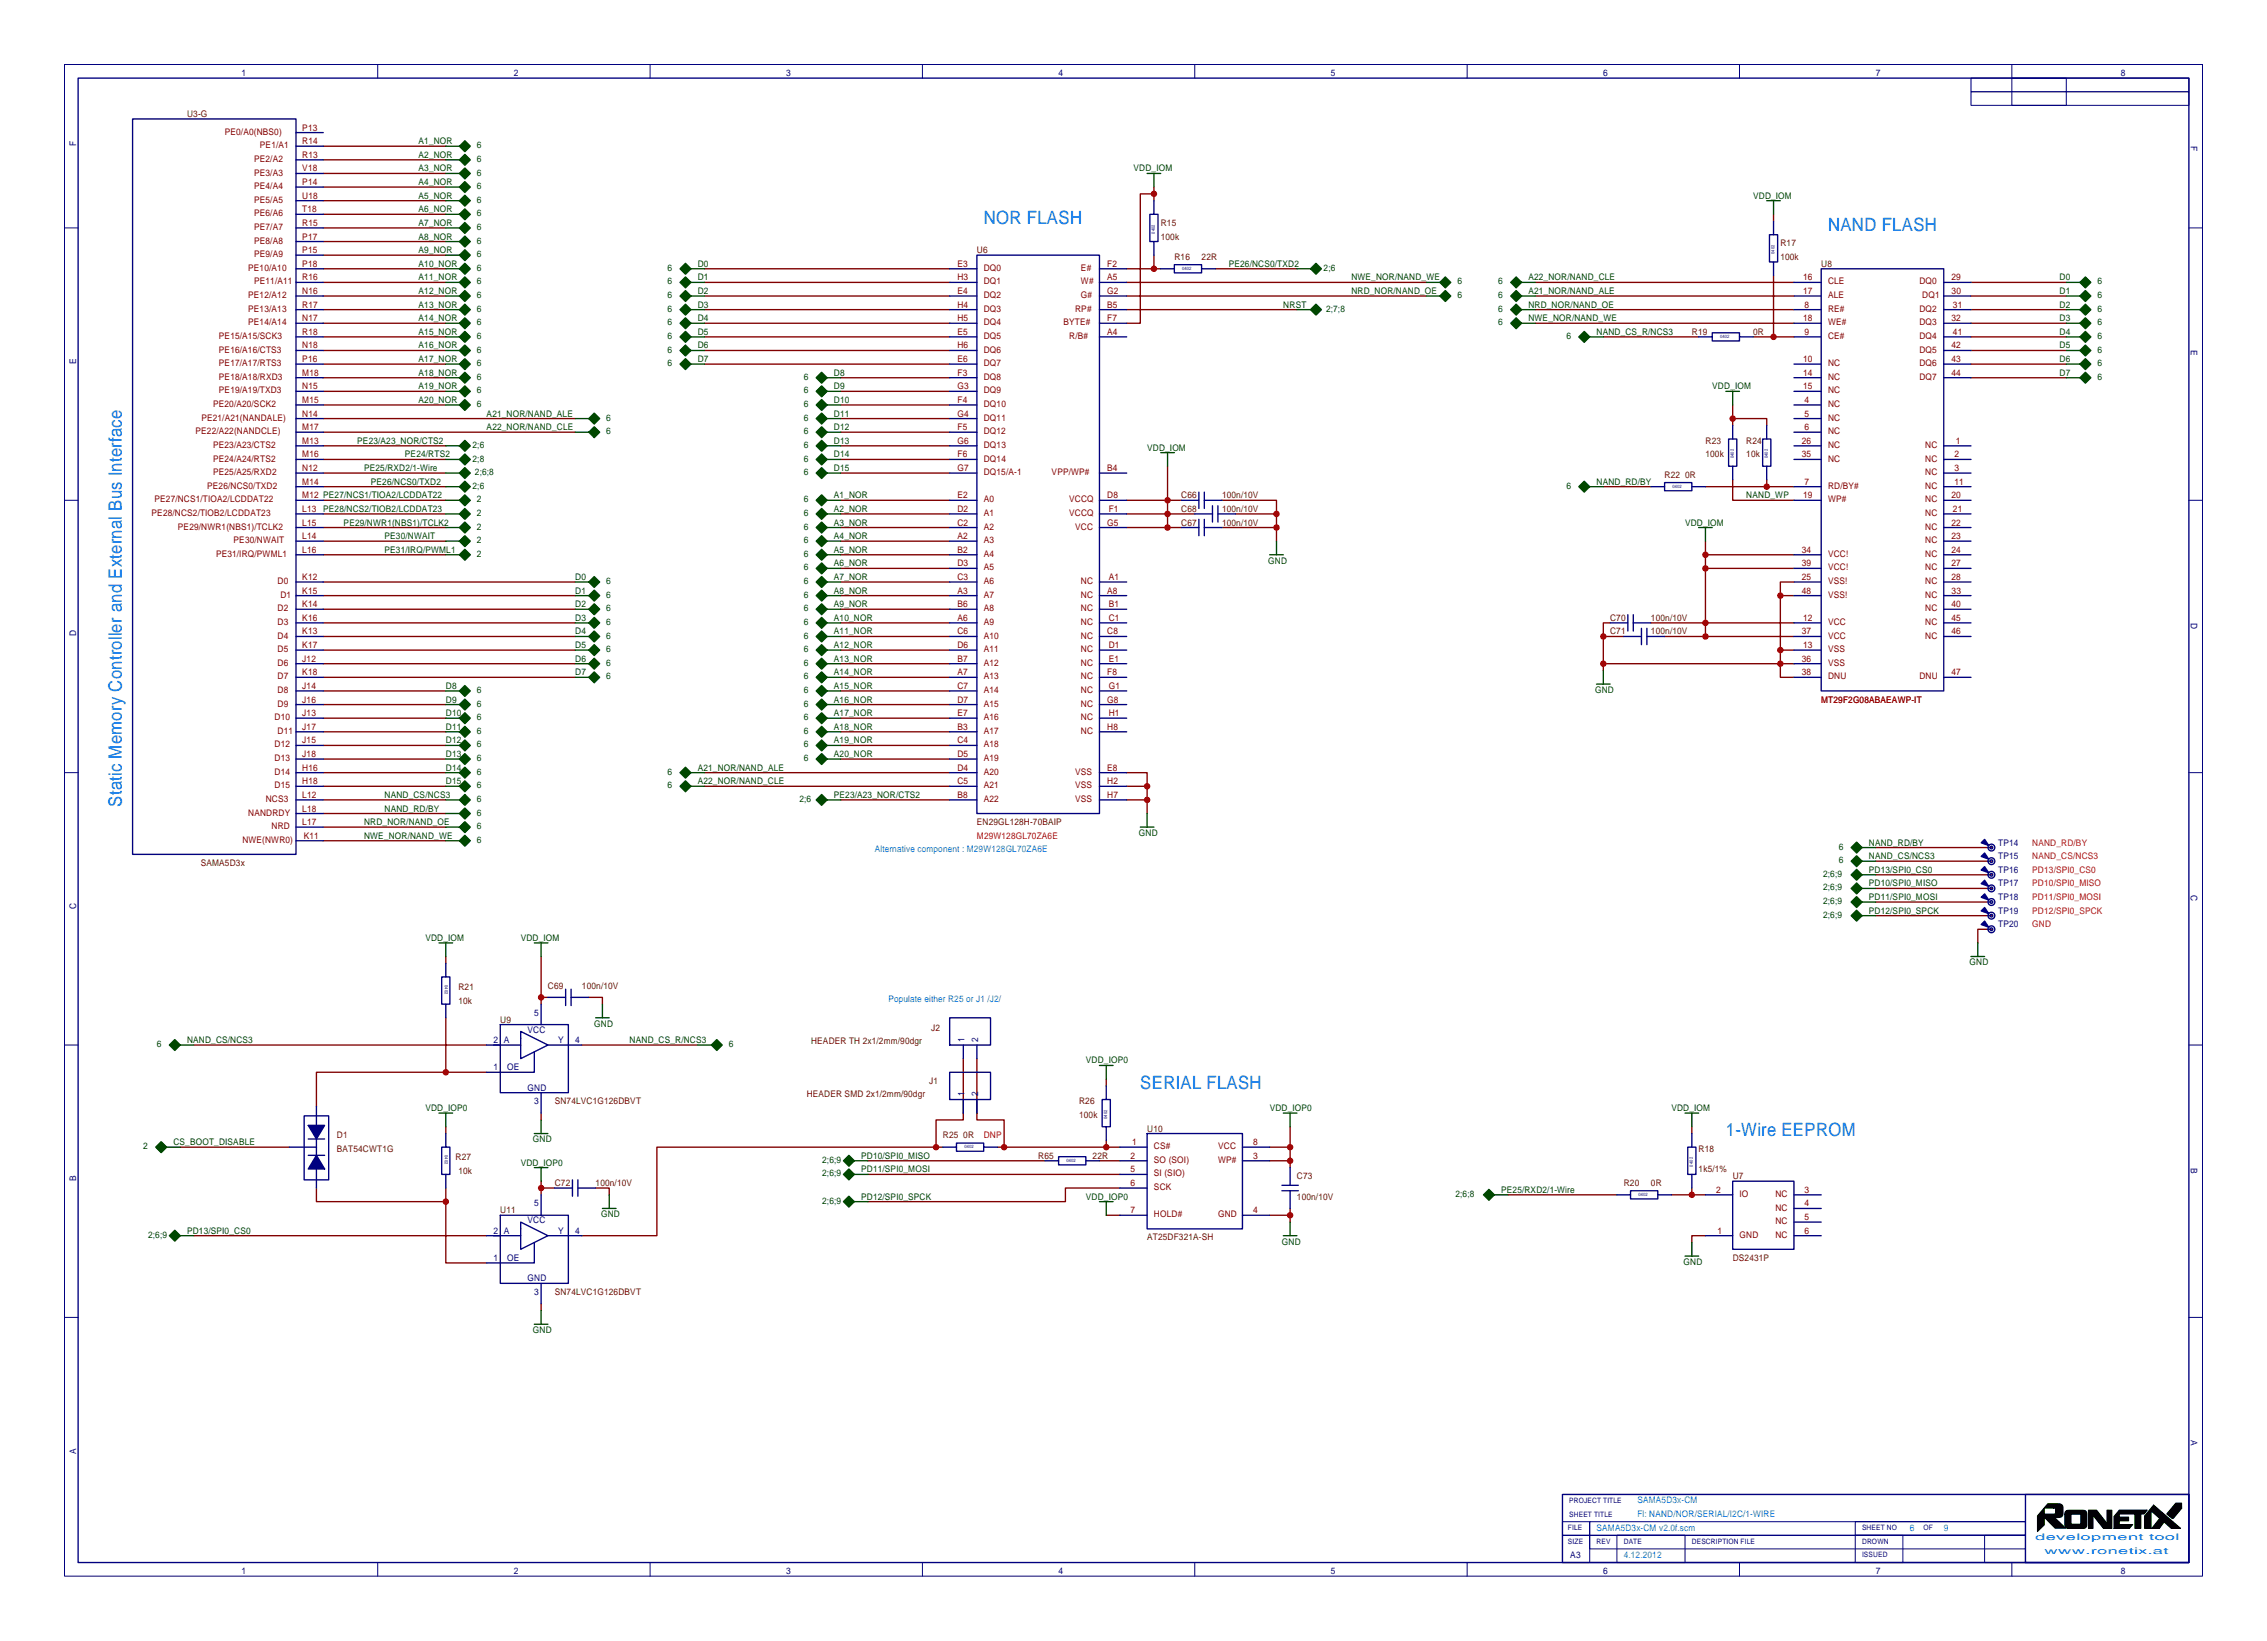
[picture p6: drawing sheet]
<svg xmlns="http://www.w3.org/2000/svg" width="423mm" height="306mm" viewBox="0 0 423 306" stroke-linecap="round" stroke-linejoin="round" font-family="sans-serif">
<defs><g id="words">
<g font-size="3.4" fill="#0d7af2">
<text x="183.5" y="41.8">NOR FLASH</text>
<text x="341" y="43">NAND FLASH</text>
<text x="22.7" y="150.5" transform="rotate(-90 22.7 150.5)">Static Memory Controller and External Bus Interface</text>
<text x="212.7" y="203.1">SERIAL FLASH</text>
<text x="321.9" y="211.9">1-Wire EEPROM</text>
</g>
<g font-size="1.7" fill="#000080">
<text x="45.1" y="14.2">1</text>
<text x="95.9" y="14.2">2</text>
<text x="146.7" y="14.2">3</text>
<text x="197.5" y="14.2">4</text>
<text x="248.3" y="14.2">5</text>
<text x="299.1" y="14.2">6</text>
<text x="349.9" y="14.2">7</text>
<text x="395.6" y="14.2">8</text>
<text x="14.2" y="27.3" transform="rotate(-90 14.2 27.3)">F</text>
<text x="408.6" y="27.3" transform="rotate(90 408.6 27.3)">F</text>
<text x="408.6" y="65.4" transform="rotate(90 408.6 65.4)">E</text>
<text x="14.2" y="67.9" transform="rotate(-90 14.2 67.9)">E</text>
<text x="14.2" y="118.7" transform="rotate(-90 14.2 118.7)">D</text>
<text x="408.6" y="116.2" transform="rotate(90 408.6 116.2)">D</text>
<text x="372.7" y="157.7">TP14</text>
<text x="372.7" y="160.2">TP15</text>
<text x="372.7" y="167.9">TP18</text>
<text x="372.7" y="162.8">TP16</text>
<text x="372.7" y="165.3">TP17</text>
<text x="408.6" y="167" transform="rotate(90 408.6 167)">C</text>
<text x="14.2" y="169.5" transform="rotate(-90 14.2 169.5)">C</text>
<text x="372.7" y="170.4">TP19</text>
<text x="372.7" y="172.9">TP20</text>
<text x="99.7" y="189.5">5</text>
<text x="92" y="194.5">2</text>
<text x="93.9" y="194.5">A</text>
<text x="98.4" y="192.6">VCC</text>
<text x="104.1" y="194.5">Y</text>
<text x="107.3" y="194.5">4</text>
<text x="179.9" y="194.3" transform="rotate(-90 179.9 194.3)">1</text>
<text x="182.5" y="194.3" transform="rotate(-90 182.5 194.3)">2</text>
<text x="92" y="199.6">1</text>
<text x="94.6" y="199.6">OE</text>
<text x="98.4" y="203.4">GND</text>
<text x="99.7" y="206">3</text>
<text x="179.9" y="204.4" transform="rotate(-90 179.9 204.4)">1</text>
<text x="182.5" y="204.4" transform="rotate(-90 182.5 204.4)">2</text>
<text x="14.2" y="220.3" transform="rotate(-90 14.2 220.3)">B</text>
<text x="408.6" y="217.8" transform="rotate(90 408.6 217.8)">B</text>
<text x="99.7" y="225">5</text>
<text x="92" y="230.1">2</text>
<text x="93.9" y="230.1">A</text>
<text x="98.4" y="228.2">VCC</text>
<text x="104.1" y="230.1">Y</text>
<text x="107.3" y="230.1">4</text>
<text x="92" y="235.2">1</text>
<text x="94.6" y="235.2">OE</text>
<text x="98.4" y="239">GND</text>
<text x="99.7" y="241.5">3</text>
<text x="408.6" y="268.6" transform="rotate(90 408.6 268.6)">A</text>
<text x="14.2" y="271.1" transform="rotate(-90 14.2 271.1)">A</text>
<text x="45.1" y="293.6">1</text>
<text x="95.9" y="293.6">2</text>
<text x="146.7" y="293.6">3</text>
<text x="197.5" y="293.6">4</text>
<text x="248.3" y="293.6">5</text>
<text x="292.9" y="290.5">A3</text>
<text x="299.1" y="293.6">6</text>
<text x="349.9" y="293.6">7</text>
<text x="395.6" y="293.6">8</text>
</g>
<g font-size="1.7" fill="#472400">
<text x="34.9" y="21.8">U3-G</text>
<text x="182.2" y="47.2">U6</text>
<text x="216.5" y="42.1">R15</text>
<text x="216.5" y="44.7">100k</text>
<text x="332.1" y="45.9">R17</text>
<text x="219" y="48.5">R16</text>
<text x="224.1" y="48.5">22R</text>
<text x="332.1" y="48.5">100k</text>
<text x="339.7" y="49.8">U8</text>
<text x="315.6" y="62.5">R19</text>
<text x="327" y="62.5">0R</text>
<text x="318.1" y="82.8">R23</text>
<text x="325.7" y="82.8">R24</text>
<text x="310.5" y="89.1">R22</text>
<text x="314.3" y="89.1">0R</text>
<text x="318.1" y="85.3">100k</text>
<text x="325.7" y="85.3">10k</text>
<text x="220.3" y="95.5">C68</text>
<text x="220.3" y="92.9">C66</text>
<text x="227.9" y="95.5">100n/10V</text>
<text x="227.9" y="92.9">100n/10V</text>
<text x="220.3" y="98">C67</text>
<text x="227.9" y="98">100n/10V</text>
<text x="300.3" y="115.8">C70</text>
<text x="300.3" y="118.3">C71</text>
<text x="307.9" y="115.8">100n/10V</text>
<text x="307.9" y="118.3">100n/10V</text>
<text x="339.7" y="131">MT29F2G08ABAEAWP-IT</text>
<text x="182.2" y="153.9">EN29GL128H-70BAIP</text>
<text x="37.4" y="161.5">SAMA5D3x</text>
<text x="85.5" y="184.6">R21</text>
<text x="102.2" y="184.4">C69</text>
<text x="108.6" y="184.4">100n/10V</text>
<text x="85.5" y="187.2">10k</text>
<text x="93.3" y="190.7">U9</text>
<text x="151.3" y="194.8">HEADER TH 2x1/2mm/90dgr</text>
<text x="173.7" y="192.2">J2</text>
<text x="173.3" y="202.2">J1</text>
<text x="103.5" y="206">SN74LVC1G126DBVT</text>
<text x="150.5" y="204.7">HEADER SMD 2x1/2mm/90dgr</text>
<text x="201.3" y="206">R26</text>
<text x="201.3" y="208.5">100k</text>
<text x="62.8" y="212.3">D1</text>
<text x="62.8" y="214.9">BAT54CWT1G</text>
<text x="175.9" y="212.3">R25</text>
<text x="179.7" y="212.3">0R</text>
<text x="214" y="211">U10</text>
<text x="316.8" y="214.9">R18</text>
<text x="85" y="216.4">R27</text>
<text x="85.5" y="218.9">10k</text>
<text x="103.5" y="221.2">C72</text>
<text x="111.1" y="221.2">100n/10V</text>
<text x="193.6" y="216.1">R65</text>
<text x="203.8" y="216.1">22R</text>
<text x="241.9" y="219.9">C73</text>
<text x="302.9" y="221.2">R20</text>
<text x="307.9" y="221.2">0R</text>
<text x="316.8" y="218.7">1k5/1%</text>
<text x="323.2" y="219.9">U7</text>
<text x="93.3" y="226.3">U11</text>
<text x="241.9" y="223.7">100n/10V</text>
<text x="214" y="231.4">AT25DF321A-SH</text>
<text x="323.2" y="235.2">DS2431P</text>
<text x="103.5" y="241.5">SN74LVC1G126DBVT</text>
</g>
<g font-size="1.7" fill="#800000">
<text x="41.9" y="25.1">PE0/A0(NBS0)</text>
<text x="48.5" y="27.7">PE1/A1</text>
<text x="56.4" y="24.4">P13</text>
<text x="56.4" y="26.9">R14</text>
<text x="56.4" y="29.4">R13</text>
<text x="47.4" y="30.2">PE2/A2</text>
<text x="47.4" y="32.7">PE3/A3</text>
<text x="47.4" y="35.3">PE4/A4</text>
<text x="56.4" y="32">V18</text>
<text x="56.4" y="34.5">P14</text>
<text x="47.4" y="37.8">PE5/A5</text>
<text x="47.4" y="40.4">PE6/A6</text>
<text x="56.4" y="37.1">U18</text>
<text x="56.4" y="39.6">T18</text>
<text x="47.4" y="42.9">PE7/A7</text>
<text x="47.4" y="45.4">PE8/A8</text>
<text x="47.4" y="48">PE9/A9</text>
<text x="56.4" y="42.1">R15</text>
<text x="56.4" y="44.7">P17</text>
<text x="56.4" y="47.2">P15</text>
<text x="46.3" y="50.5">PE10/A10</text>
<text x="47.4" y="53.1">PE11/A11</text>
<text x="56.4" y="49.8">P18</text>
<text x="56.4" y="52.3">R16</text>
<text x="178.6" y="49.8">E3</text>
<text x="178.6" y="52.3">H3</text>
<text x="183.5" y="50.5">DQ0</text>
<text x="183.5" y="53.1">DQ1</text>
<text x="201.6" y="53.1">W#</text>
<text x="201.6" y="50.5">E#</text>
<text x="206.5" y="52.3">A5</text>
<text x="206.5" y="49.8">F2</text>
<text x="336.3" y="52.3">16</text>
<text x="341" y="53.1">CLE</text>
<text x="358" y="53.1">DQ0</text>
<text x="364" y="52.3">29</text>
<text x="46.3" y="55.6">PE12/A12</text>
<text x="46.3" y="58.1">PE13/A13</text>
<text x="56.4" y="54.8">N16</text>
<text x="56.4" y="57.4">R17</text>
<text x="56.4" y="59.9">N17</text>
<text x="178.6" y="54.8">E4</text>
<text x="178.6" y="57.4">H4</text>
<text x="178.6" y="59.9">H5</text>
<text x="183.5" y="55.6">DQ2</text>
<text x="183.5" y="58.1">DQ3</text>
<text x="200.5" y="58.1">RP#</text>
<text x="201.6" y="55.6">G#</text>
<text x="206.5" y="54.8">G2</text>
<text x="206.5" y="57.4">B5</text>
<text x="206.5" y="59.9">F7</text>
<text x="336.3" y="54.8">17</text>
<text x="336.3" y="59.9">18</text>
<text x="336.6" y="57.4">8</text>
<text x="341" y="58.1">RE#</text>
<text x="341" y="55.6">ALE</text>
<text x="358" y="58.1">DQ2</text>
<text x="358.6" y="55.6">DQ1</text>
<text x="364" y="54.8">30</text>
<text x="364" y="59.9">32</text>
<text x="364.3" y="57.4">31</text>
<text x="40.8" y="63.2">PE15/A15/SCK3</text>
<text x="40.8" y="65.8">PE16/A16/CTS3</text>
<text x="46.3" y="60.7">PE14/A14</text>
<text x="56.4" y="62.5">R18</text>
<text x="56.4" y="65">N18</text>
<text x="178.6" y="62.5">E5</text>
<text x="178.6" y="65">H6</text>
<text x="183.5" y="60.7">DQ4</text>
<text x="183.5" y="63.2">DQ5</text>
<text x="183.5" y="65.8">DQ6</text>
<text x="198.3" y="60.7">BYTE#</text>
<text x="199.4" y="63.2">R/B#</text>
<text x="206.5" y="62.5">A4</text>
<text x="336.6" y="62.5">9</text>
<text x="341" y="63.2">CE#</text>
<text x="341" y="60.7">WE#</text>
<text x="358" y="60.7">DQ3</text>
<text x="358" y="63.2">DQ4</text>
<text x="358" y="65.8">DQ5</text>
<text x="364" y="65">42</text>
<text x="364.3" y="62.5">41</text>
<text x="40.8" y="68.3">PE17/A17/RTS3</text>
<text x="40.8" y="70.8">PE18/A18/RXD3</text>
<text x="56.4" y="67.5">P16</text>
<text x="56.4" y="70.1">M18</text>
<text x="178.6" y="67.5">E6</text>
<text x="178.6" y="70.1">F3</text>
<text x="183.5" y="68.3">DQ7</text>
<text x="183.5" y="70.8">DQ8</text>
<text x="336.3" y="67.5">10</text>
<text x="336.3" y="70.1">14</text>
<text x="341" y="68.3">NC</text>
<text x="341" y="70.8">NC</text>
<text x="358" y="68.3">DQ6</text>
<text x="358" y="70.8">DQ7</text>
<text x="364" y="67.5">43</text>
<text x="364" y="70.1">44</text>
<text x="39.7" y="75.9">PE20/A20/SCK2</text>
<text x="40.8" y="73.4">PE19/A19/TXD3</text>
<text x="56.4" y="72.6">N15</text>
<text x="56.4" y="75.2">M15</text>
<text x="56.4" y="77.7">N14</text>
<text x="178.6" y="72.6">G3</text>
<text x="178.6" y="75.2">F4</text>
<text x="178.6" y="77.7">G4</text>
<text x="183.5" y="73.4">DQ9</text>
<text x="183.5" y="75.9">DQ10</text>
<text x="336.3" y="72.6">15</text>
<text x="336.6" y="75.2">4</text>
<text x="336.6" y="77.7">5</text>
<text x="341" y="75.9">NC</text>
<text x="341" y="73.4">NC</text>
<text x="36.5" y="81">PE22/A22(NANDCLE)</text>
<text x="37.6" y="78.5">PE21/A21(NANDALE)</text>
<text x="39.7" y="83.5">PE23/A23/CTS2</text>
<text x="56.4" y="80.2">M17</text>
<text x="56.4" y="82.8">M13</text>
<text x="178.6" y="80.2">F5</text>
<text x="178.6" y="82.8">G6</text>
<text x="183.5" y="78.5">DQ11</text>
<text x="183.5" y="81">DQ12</text>
<text x="183.5" y="83.5">DQ13</text>
<text x="336.1" y="82.8">26</text>
<text x="336.6" y="80.2">6</text>
<text x="341" y="78.5">NC</text>
<text x="341" y="81">NC</text>
<text x="341" y="83.5">NC</text>
<text x="359.1" y="83.5">NC</text>
<text x="364.8" y="82.8">1</text>
<text x="39.7" y="86.1">PE24/A24/RTS2</text>
<text x="39.7" y="88.6">PE25/A25/RXD2</text>
<text x="56.4" y="85.3">M16</text>
<text x="56.4" y="87.9">N12</text>
<text x="178.6" y="85.3">F6</text>
<text x="178.6" y="87.9">G7</text>
<text x="183.5" y="86.1">DQ14</text>
<text x="183.5" y="88.6">DQ15/A-1</text>
<text x="196.2" y="88.6">VPP/WP#</text>
<text x="206.5" y="87.9">B4</text>
<text x="336.1" y="85.3">35</text>
<text x="341" y="86.1">NC</text>
<text x="359.1" y="86.1">NC</text>
<text x="359.1" y="88.6">NC</text>
<text x="364.5" y="85.3">2</text>
<text x="364.5" y="87.9">3</text>
<text x="28.8" y="93.7">PE27/NCS1/TIOA2/LCDDAT22</text>
<text x="38.7" y="91.2">PE26/NCS0/TXD2</text>
<text x="56.4" y="90.4">M14</text>
<text x="56.4" y="92.9">M12 PE27/NCS1/TIOA2/LCDDAT22</text>
<text x="56.4" y="95.5">L13</text>
<text x="178.6" y="92.9">E2</text>
<text x="178.6" y="95.5">D2</text>
<text x="183.5" y="93.7">A0</text>
<text x="199.4" y="93.7">VCCQ</text>
<text x="206.5" y="92.9">D8</text>
<text x="206.8" y="95.5">F1</text>
<text x="336.3" y="92.9">19</text>
<text x="336.6" y="90.4">7</text>
<text x="341" y="91.2">RD/BY#</text>
<text x="341" y="93.7">WP#</text>
<text x="359.1" y="91.2">NC</text>
<text x="359.1" y="93.7">NC</text>
<text x="364" y="92.9">20</text>
<text x="364.3" y="95.5">21</text>
<text x="364.5" y="90.4">11</text>
<text x="28.3" y="96.2">PE28/NCS2/TIOB2/LCDDAT23</text>
<text x="33.2" y="98.8">PE29/NWR1(NBS1)/TCLK2</text>
<text x="43.6" y="101.3">PE30/NWAIT</text>
<text x="56.4" y="98">L15</text>
<text x="56.4" y="100.6">L14</text>
<text x="178.6" y="98">C2</text>
<text x="178.6" y="100.6">A2</text>
<text x="183.5" y="96.2">A1</text>
<text x="183.5" y="98.8">A2</text>
<text x="183.5" y="101.3">A3</text>
<text x="199.4" y="96.2">VCCQ</text>
<text x="200.5" y="98.8">VCC</text>
<text x="206.5" y="98">G5</text>
<text x="359.1" y="96.2">NC</text>
<text x="359.1" y="98.8">NC</text>
<text x="359.1" y="101.3">NC</text>
<text x="364" y="98">22</text>
<text x="364" y="100.6">23</text>
<text x="40.3" y="103.9">PE31/IRQ/PWML1</text>
<text x="56.4" y="103.1">L16</text>
<text x="178.6" y="103.1">B2</text>
<text x="178.6" y="105.6">D3</text>
<text x="183.5" y="103.9">A4</text>
<text x="183.5" y="106.4">A5</text>
<text x="336.1" y="103.1">34</text>
<text x="336.1" y="105.6">39</text>
<text x="341" y="103.9">VCC!</text>
<text x="341" y="106.4">VCC!</text>
<text x="359.1" y="103.9">NC</text>
<text x="359.1" y="106.4">NC</text>
<text x="364" y="103.1">24</text>
<text x="364" y="105.6">27</text>
<text x="51.8" y="108.9">D0</text>
<text x="52.3" y="111.5">D1</text>
<text x="56.4" y="108.2">K12</text>
<text x="56.4" y="110.7">K15</text>
<text x="56.4" y="113.3">K14</text>
<text x="178.6" y="108.2">C3</text>
<text x="178.6" y="110.7">A3</text>
<text x="178.6" y="113.3">B6</text>
<text x="183.5" y="108.9">A6</text>
<text x="183.5" y="111.5">A7</text>
<text x="201.6" y="108.9">NC</text>
<text x="201.6" y="111.5">NC</text>
<text x="206.5" y="110.7">A8</text>
<text x="206.8" y="108.2">A1</text>
<text x="206.8" y="113.3">B1</text>
<text x="336.1" y="108.2">25</text>
<text x="336.1" y="110.7">48</text>
<text x="341" y="108.9">VSS!</text>
<text x="341" y="111.5">VSS!</text>
<text x="359.1" y="108.9">NC</text>
<text x="359.1" y="111.5">NC</text>
<text x="364" y="108.2">28</text>
<text x="364" y="110.7">33</text>
<text x="364" y="113.3">40</text>
<text x="51.8" y="114">D2</text>
<text x="51.8" y="116.6">D3</text>
<text x="51.8" y="119.1">D4</text>
<text x="56.4" y="115.8">K16</text>
<text x="56.4" y="118.3">K13</text>
<text x="178.6" y="115.8">A6</text>
<text x="178.6" y="118.3">C6</text>
<text x="183.5" y="114">A8</text>
<text x="183.5" y="116.6">A9</text>
<text x="183.5" y="119.1">A10</text>
<text x="201.6" y="114">NC</text>
<text x="201.6" y="116.6">NC</text>
<text x="201.6" y="119.1">NC</text>
<text x="206.5" y="118.3">C8</text>
<text x="206.8" y="115.8">C1</text>
<text x="336.1" y="118.3">37</text>
<text x="336.3" y="115.8">12</text>
<text x="341" y="116.6">VCC</text>
<text x="341" y="119.1">VCC</text>
<text x="359.1" y="114">NC</text>
<text x="359.1" y="116.6">NC</text>
<text x="359.1" y="119.1">NC</text>
<text x="364" y="115.8">45</text>
<text x="364" y="118.3">46</text>
<text x="51.8" y="121.6">D5</text>
<text x="51.8" y="124.2">D6</text>
<text x="56.4" y="120.9">K17</text>
<text x="56.4" y="123.4">J12</text>
<text x="56.4" y="126">K18</text>
<text x="178.6" y="120.9">D6</text>
<text x="178.6" y="123.4">B7</text>
<text x="178.6" y="126">A7</text>
<text x="183.5" y="121.6">A11</text>
<text x="183.5" y="124.2">A12</text>
<text x="201.6" y="121.6">NC</text>
<text x="201.6" y="124.2">NC</text>
<text x="206.5" y="126">F8</text>
<text x="206.8" y="120.9">D1</text>
<text x="206.8" y="123.4">E1</text>
<text x="336.1" y="123.4">36</text>
<text x="336.1" y="126">38</text>
<text x="336.3" y="120.9">13</text>
<text x="341" y="121.6">VSS</text>
<text x="341" y="124.2">VSS</text>
<text x="364" y="126">47</text>
<text x="51.8" y="126.7">D7</text>
<text x="51.8" y="129.3">D8</text>
<text x="51.8" y="131.8">D9</text>
<text x="56.4" y="128.5">J14</text>
<text x="56.4" y="131">J16</text>
<text x="178.6" y="128.5">C7</text>
<text x="178.6" y="131">D7</text>
<text x="183.5" y="126.7">A13</text>
<text x="183.5" y="129.3">A14</text>
<text x="183.5" y="131.8">A15</text>
<text x="201.6" y="126.7">NC</text>
<text x="201.6" y="129.3">NC</text>
<text x="201.6" y="131.8">NC</text>
<text x="206.5" y="131">G8</text>
<text x="206.8" y="128.5">G1</text>
<text x="341" y="126.7">DNU</text>
<text x="358" y="126.7">DNU</text>
<text x="51.2" y="134.3">D10</text>
<text x="51.8" y="136.9">D11</text>
<text x="56.4" y="133.6">J13</text>
<text x="56.4" y="136.1">J17</text>
<text x="178.6" y="133.6">E7</text>
<text x="178.6" y="136.1">B3</text>
<text x="183.5" y="134.3">A16</text>
<text x="183.5" y="136.9">A17</text>
<text x="201.6" y="134.3">NC</text>
<text x="201.6" y="136.9">NC</text>
<text x="206.5" y="136.1">H8</text>
<text x="206.8" y="133.6">H1</text>
<text x="51.2" y="139.4">D12</text>
<text x="51.2" y="142">D13</text>
<text x="56.4" y="138.7">J15</text>
<text x="56.4" y="141.2">J18</text>
<text x="56.4" y="143.7">H16</text>
<text x="178.6" y="138.7">C4</text>
<text x="178.6" y="141.2">D5</text>
<text x="178.6" y="143.7">D4</text>
<text x="183.5" y="139.4">A18</text>
<text x="183.5" y="142">A19</text>
<text x="206.5" y="143.7">E8</text>
<text x="49.6" y="149.6">NCS3</text>
<text x="51.2" y="144.5">D14</text>
<text x="51.2" y="147">D15</text>
<text x="56.4" y="146.3">H18</text>
<text x="56.4" y="148.8">L12</text>
<text x="178.6" y="146.3">C5</text>
<text x="178.6" y="148.8">B8</text>
<text x="183.5" y="144.5">A20</text>
<text x="183.5" y="147">A21</text>
<text x="183.5" y="149.6">A22</text>
<text x="200.5" y="144.5">VSS</text>
<text x="200.5" y="147">VSS</text>
<text x="200.5" y="149.6">VSS</text>
<text x="206.5" y="146.3">H2</text>
<text x="206.5" y="148.8">H7</text>
<text x="46.3" y="152.1">NANDRDY</text>
<text x="50.7" y="154.7">NRD</text>
<text x="56.4" y="151.4">L18</text>
<text x="56.4" y="153.9">L17</text>
<text x="45.2" y="157.2">NWE(NWR0)</text>
<text x="56.7" y="156.4">K11</text>
<text x="211.1" y="213.6">1</text>
<text x="215.2" y="214.3">CS#</text>
<text x="227.2" y="214.3">VCC</text>
<text x="233.7" y="213.6">8</text>
<text x="210.9" y="216.1">2</text>
<text x="210.9" y="218.7">5</text>
<text x="210.9" y="221.2">6</text>
<text x="215.2" y="216.9">SO (SOI)</text>
<text x="215.2" y="219.4">SI (SIO)</text>
<text x="215.2" y="222">SCK</text>
<text x="227.2" y="216.9">WP#</text>
<text x="233.7" y="216.1">3</text>
<text x="210.9" y="226.3">7</text>
<text x="215.2" y="227">HOLD#</text>
<text x="227.2" y="227">GND</text>
<text x="233.7" y="226.3">4</text>
<text x="320.1" y="222.5">2</text>
<text x="324.5" y="223.2">IO</text>
<text x="331.2" y="223.2">NC</text>
<text x="331.2" y="225.8">NC</text>
<text x="336.6" y="222.5">3</text>
<text x="336.6" y="225">4</text>
<text x="336.6" y="227.6">5</text>
<text x="320.4" y="230.1">1</text>
<text x="324.5" y="230.9">GND</text>
<text x="331.2" y="228.3">NC</text>
<text x="331.2" y="230.9">NC</text>
<text x="336.6" y="230.1">6</text>
</g>
<g font-size="1.7" fill="#004700">
<text x="78.1" y="29.4">A2_NOR</text>
<text x="78.1" y="26.9">A1_NOR</text>
<text x="89" y="27.7">6</text>
<text x="78.1" y="34.5">A4_NOR</text>
<text x="78.1" y="32">A3_NOR</text>
<text x="89" y="35.3">6</text>
<text x="89" y="32.7">6</text>
<text x="89" y="30.2">6</text>
<text x="211.4" y="32">VDD_IOM</text>
<text x="78.1" y="39.6">A6_NOR</text>
<text x="78.1" y="37.1">A5_NOR</text>
<text x="89" y="40.4">6</text>
<text x="89" y="37.8">6</text>
<text x="327" y="37.1">VDD_IOM</text>
<text x="78.1" y="47.2">A9_NOR</text>
<text x="78.1" y="44.7">A8_NOR</text>
<text x="78.1" y="42.1">A7_NOR</text>
<text x="89" y="48">6</text>
<text x="89" y="45.4">6</text>
<text x="89" y="42.9">6</text>
<text x="78.1" y="52.3">A11_NOR</text>
<text x="78.1" y="49.8">A10_NOR</text>
<text x="89" y="53.1">6</text>
<text x="89" y="50.5">6</text>
<text x="124.5" y="53.1">6</text>
<text x="124.5" y="50.5">6</text>
<text x="130.1" y="52.3">D1</text>
<text x="130.1" y="49.8">D0</text>
<text x="229.2" y="49.8">PE26/NCS0/TXD2</text>
<text x="246.9" y="50.5">2;6</text>
<text x="252.1" y="52.3">NWE_NOR/NAND_WE</text>
<text x="271.8" y="53.1">6</text>
<text x="279.5" y="53.1">6</text>
<text x="285.1" y="52.3">A22_NOR/NAND_CLE</text>
<text x="384.1" y="52.3">D0</text>
<text x="391.2" y="53.1">6</text>
<text x="78.1" y="54.8">A12_NOR</text>
<text x="78.1" y="57.4">A13_NOR</text>
<text x="78.1" y="59.9">A14_NOR</text>
<text x="89" y="55.6">6</text>
<text x="89" y="58.1">6</text>
<text x="124.5" y="58.1">6</text>
<text x="124.5" y="55.6">6</text>
<text x="130.1" y="57.4">D3</text>
<text x="130.1" y="54.8">D2</text>
<text x="130.1" y="59.9">D4</text>
<text x="239.4" y="57.4">NRST</text>
<text x="247.3" y="58.1">2;7;8</text>
<text x="252.1" y="54.8">NRD_NOR/NAND_OE</text>
<text x="271.8" y="55.6">6</text>
<text x="279.5" y="58.1">6</text>
<text x="279.5" y="55.6">6</text>
<text x="285.1" y="57.4">NRD_NOR/NAND_OE</text>
<text x="285.1" y="59.9">NWE_NOR/NAND_WE</text>
<text x="285.1" y="54.8">A21_NOR/NAND_ALE</text>
<text x="384.1" y="59.9">D3</text>
<text x="384.1" y="57.4">D2</text>
<text x="384.1" y="54.8">D1</text>
<text x="391.2" y="58.1">6</text>
<text x="391.2" y="55.6">6</text>
<text x="78.1" y="65">A16_NOR</text>
<text x="78.1" y="62.5">A15_NOR</text>
<text x="89" y="60.7">6</text>
<text x="89" y="65.8">6</text>
<text x="89" y="63.2">6</text>
<text x="124.5" y="65.8">6</text>
<text x="124.5" y="63.2">6</text>
<text x="124.5" y="60.7">6</text>
<text x="130.1" y="65">D6</text>
<text x="130.1" y="62.5">D5</text>
<text x="279.5" y="60.7">6</text>
<text x="292.2" y="63.2">6</text>
<text x="297.8" y="62.5">NAND_CS_R/NCS3</text>
<text x="384.1" y="65">D5</text>
<text x="384.1" y="62.5">D4</text>
<text x="391.2" y="60.7">6</text>
<text x="391.2" y="65.8">6</text>
<text x="391.2" y="63.2">6</text>
<text x="78.1" y="67.5">A17_NOR</text>
<text x="78.1" y="70.1">A18_NOR</text>
<text x="89" y="68.3">6</text>
<text x="89" y="70.8">6</text>
<text x="124.5" y="68.3">6</text>
<text x="130.1" y="67.5">D7</text>
<text x="149.9" y="70.8">6</text>
<text x="155.5" y="70.1">D8</text>
<text x="384.1" y="70.1">D7</text>
<text x="384.1" y="67.5">D6</text>
<text x="391.2" y="70.8">6</text>
<text x="391.2" y="68.3">6</text>
<text x="78.1" y="72.6">A19_NOR</text>
<text x="78.1" y="75.2">A20_NOR</text>
<text x="89" y="73.4">6</text>
<text x="89" y="75.9">6</text>
<text x="90.8" y="77.7">A21_NOR/NAND_ALE</text>
<text x="149.9" y="73.4">6</text>
<text x="149.9" y="75.9">6</text>
<text x="155.5" y="72.6">D9</text>
<text x="155.5" y="77.7">D11</text>
<text x="155.5" y="75.2">D10</text>
<text x="319.4" y="72.6">VDD_IOM</text>
<text x="66.6" y="82.8">PE23/A23_NOR/CTS2</text>
<text x="88.1" y="83.5">2;6</text>
<text x="90.8" y="80.2">A22_NOR/NAND_CLE</text>
<text x="113.1" y="81">6</text>
<text x="113.1" y="78.5">6</text>
<text x="149.9" y="78.5">6</text>
<text x="149.9" y="83.5">6</text>
<text x="149.9" y="81">6</text>
<text x="155.5" y="82.8">D13</text>
<text x="155.5" y="80.2">D12</text>
<text x="67.9" y="87.9">PE25/RXD2/1-Wire</text>
<text x="75.5" y="85.3">PE24/RTS2</text>
<text x="88.1" y="86.1">2;8</text>
<text x="88.6" y="88.6">2;6;8</text>
<text x="149.9" y="88.6">6</text>
<text x="149.9" y="86.1">6</text>
<text x="155.5" y="87.9">D15</text>
<text x="155.5" y="85.3">D14</text>
<text x="214" y="84">VDD_IOM</text>
<text x="60.3" y="95.5">PE28/NCS2/TIOB2/LCDDAT23</text>
<text x="69.2" y="90.4">PE26/NCS0/TXD2</text>
<text x="88.1" y="91.2">2;6</text>
<text x="89" y="93.7">2</text>
<text x="149.9" y="93.7">6</text>
<text x="155.5" y="92.9">A1_NOR</text>
<text x="155.5" y="95.5">A2_NOR</text>
<text x="292.2" y="91.2">6</text>
<text x="297.8" y="90.4">NAND_RD/BY</text>
<text x="325.7" y="92.9">NAND_WP</text>
<text x="64.1" y="98">PE29/NWR1(NBS1)/TCLK2</text>
<text x="71.7" y="100.6">PE30/NWAIT</text>
<text x="89" y="98.8">2</text>
<text x="89" y="101.3">2</text>
<text x="89" y="96.2">2</text>
<text x="149.9" y="98.8">6</text>
<text x="149.9" y="96.2">6</text>
<text x="149.9" y="101.3">6</text>
<text x="155.5" y="98">A3_NOR</text>
<text x="155.5" y="100.6">A4_NOR</text>
<text x="314.3" y="98">VDD_IOM</text>
<text x="71.7" y="103.1">PE31/IRQ/PWML1</text>
<text x="89" y="103.9">2</text>
<text x="149.9" y="106.4">6</text>
<text x="149.9" y="103.9">6</text>
<text x="155.5" y="105.6">A6_NOR</text>
<text x="155.5" y="103.1">A5_NOR</text>
<text x="236.6" y="105.1">GND</text>
<text x="107.3" y="110.7">D1</text>
<text x="107.3" y="108.2">D0</text>
<text x="107.3" y="113.3">D2</text>
<text x="113.1" y="111.5">6</text>
<text x="113.1" y="108.9">6</text>
<text x="149.9" y="111.5">6</text>
<text x="149.9" y="108.9">6</text>
<text x="155.5" y="110.7">A8_NOR</text>
<text x="155.5" y="108.2">A7_NOR</text>
<text x="155.5" y="113.3">A9_NOR</text>
<text x="107.3" y="115.8">D3</text>
<text x="107.3" y="118.3">D4</text>
<text x="113.1" y="116.6">6</text>
<text x="113.1" y="114">6</text>
<text x="113.1" y="119.1">6</text>
<text x="149.9" y="119.1">6</text>
<text x="149.9" y="114">6</text>
<text x="149.9" y="116.6">6</text>
<text x="155.5" y="118.3">A11_NOR</text>
<text x="155.5" y="115.8">A10_NOR</text>
<text x="107.3" y="126">D7</text>
<text x="107.3" y="123.4">D6</text>
<text x="107.3" y="120.9">D5</text>
<text x="113.1" y="124.2">6</text>
<text x="113.1" y="121.6">6</text>
<text x="149.9" y="124.2">6</text>
<text x="149.9" y="121.6">6</text>
<text x="155.5" y="123.4">A13_NOR</text>
<text x="155.5" y="120.9">A12_NOR</text>
<text x="155.5" y="126">A14_NOR</text>
<text x="83.2" y="131">D9</text>
<text x="83.2" y="128.5">D8</text>
<text x="89" y="131.8">6</text>
<text x="89" y="129.3">6</text>
<text x="113.1" y="126.7">6</text>
<text x="149.9" y="129.3">6</text>
<text x="149.9" y="131.8">6</text>
<text x="149.9" y="126.7">6</text>
<text x="155.5" y="128.5">A15_NOR</text>
<text x="155.5" y="131">A16_NOR</text>
<text x="297.5" y="129.3">GND</text>
<text x="83.2" y="133.6">D10</text>
<text x="83.2" y="136.1">D11</text>
<text x="89" y="134.3">6</text>
<text x="89" y="136.9">6</text>
<text x="149.9" y="136.9">6</text>
<text x="149.9" y="134.3">6</text>
<text x="155.5" y="136.1">A18_NOR</text>
<text x="155.5" y="133.6">A17_NOR</text>
<text x="83.2" y="138.7">D12</text>
<text x="83.2" y="141.2">D13</text>
<text x="83.2" y="143.7">D14</text>
<text x="89" y="139.4">6</text>
<text x="89" y="142">6</text>
<text x="130.1" y="143.7">A21_NOR/NAND_ALE</text>
<text x="149.9" y="139.4">6</text>
<text x="149.9" y="142">6</text>
<text x="155.5" y="138.7">A19_NOR</text>
<text x="155.5" y="141.2">A20_NOR</text>
<text x="71.7" y="148.8">NAND_CS/NCS3</text>
<text x="83.2" y="146.3">D15</text>
<text x="89" y="147">6</text>
<text x="89" y="149.6">6</text>
<text x="89" y="144.5">6</text>
<text x="124.5" y="147">6</text>
<text x="124.5" y="144.5">6</text>
<text x="130.1" y="146.3">A22_NOR/NAND_CLE</text>
<text x="149.1" y="149.6">2;6</text>
<text x="155.5" y="148.8">PE23/A23_NOR/CTS2</text>
<text x="67.9" y="153.9">NRD_NOR/NAND_OE</text>
<text x="71.7" y="151.4">NAND_RD/BY</text>
<text x="89" y="154.7">6</text>
<text x="89" y="152.1">6</text>
<text x="212.4" y="155.9">GND</text>
<text x="67.9" y="156.4">NWE_NOR/NAND_WE</text>
<text x="89" y="157.2">6</text>
<text x="343" y="161">6</text>
<text x="343" y="158.5">6</text>
<text x="348.6" y="160.2">NAND_CS/NCS3</text>
<text x="348.6" y="157.7">NAND_RD/BY</text>
<text x="340" y="163.5">2;6;9</text>
<text x="340" y="166.1">2;6;9</text>
<text x="348.6" y="162.8">PD13/SPI0_CS0</text>
<text x="348.6" y="165.3">PD10/SPI0_MISO</text>
<text x="348.6" y="167.9">PD11/SPI0_MOSI</text>
<text x="340" y="171.2">2;6;9</text>
<text x="340" y="168.6">2;6;9</text>
<text x="348.6" y="170.4">PD12/SPI0_SPCK</text>
<text x="79.3" y="175.5">VDD_IOM</text>
<text x="97.1" y="175.5">VDD_IOM</text>
<text x="367.4" y="180.1">GND</text>
<text x="110.8" y="191.5">GND</text>
<text x="29.3" y="195.3">6</text>
<text x="34.9" y="194.5">NAND_CS/NCS3</text>
<text x="117.4" y="194.5">NAND_CS_R/NCS3</text>
<text x="135.9" y="195.3">6</text>
<text x="202.5" y="198.3">VDD_IOP0</text>
<text x="79.3" y="207.2">VDD_IOP0</text>
<text x="236.8" y="207.2">VDD_IOP0</text>
<text x="311.8" y="207.2">VDD_IOM</text>
<text x="26.7" y="214.3">2</text>
<text x="32.4" y="213.6">CS_BOOT_DISABLE</text>
<text x="99.4" y="213.1">GND</text>
<text x="97.1" y="217.4">VDD_IOP0</text>
<text x="153.4" y="219.4">2;6;9</text>
<text x="153.4" y="216.9">2;6;9</text>
<text x="160.6" y="218.7">PD11/SPI0_MOSI</text>
<text x="160.6" y="216.1">PD10/SPI0_MISO</text>
<text x="112.1" y="227">GND</text>
<text x="153.4" y="224.5">2;6;9</text>
<text x="160.6" y="223.7">PD12/SPI0_SPCK</text>
<text x="202.5" y="223.7">VDD_IOP0</text>
<text x="271.5" y="223.2">2;6;8</text>
<text x="280" y="222.5">PE25/RXD2/1-Wire</text>
<text x="27.6" y="230.9">2;6;9</text>
<text x="34.9" y="230.1">PD13/SPI0_CS0</text>
<text x="239.1" y="232.1">GND</text>
<text x="314" y="235.9">GND</text>
<text x="99.4" y="248.6">GND</text>
</g>
<g font-size="1.7" fill="#0d7af2">
<text x="163.2" y="159">Alternative component : M29W128GL70ZA6E</text>
<text x="165.7" y="186.9">Populate either R25 or J1 /J2/</text>
<text x="305.4" y="280.4">SAMA5D3x-CM</text>
<text x="297.8" y="285.5">SAMA5D3x-CM v2.0f.scm</text>
<text x="305.4" y="282.9">Fl: NAND/NOR/SERIAL/I2C/1-WIRE</text>
<text x="356.2" y="285.5">6</text>
<text x="362.6" y="285.5">9</text>
<text x="379.6" y="287.2">development tool</text>
<text x="302.9" y="290.5">4.12.2012</text>
<text x="381.3" y="289.8">www.ronetix.at</text>
</g>
<g font-size="1.7" fill="#e30000">
<text x="182.2" y="156.4">M29W128GL70ZA6E</text>
<text x="183.5" y="212.3">DNP</text>
</g>
<g font-size="1.7" fill="#f00">
<text x="379.1" y="157.7">NAND_RD/BY</text>
<text x="379.1" y="160.2">NAND_CS/NCS3</text>
<text x="379.1" y="167.9">PD11/SPI0_MOSI</text>
<text x="379.1" y="162.8">PD13/SPI0_CS0</text>
<text x="379.1" y="165.3">PD10/SPI0_MISO</text>
<text x="379.1" y="170.4">PD12/SPI0_SPCK</text>
<text x="379.1" y="172.9">GND</text>
</g>
<g font-size="1.4" fill="#000080">
<text x="292.7" y="280.3">PROJECT TITLE</text>
<text x="292.5" y="287.9">SIZE</text>
<text x="292.5" y="285.4">FILE</text>
<text x="292.7" y="282.9">SHEET TITLE</text>
<text x="297.8" y="287.9">REV</text>
<text x="302.9" y="287.9">DATE</text>
<text x="315.6" y="287.9">DESCRIPTION FILE</text>
<text x="347.3" y="287.9">DROWN</text>
<text x="347.3" y="285.4">SHEET NO</text>
<text x="358.7" y="285.4">OF</text>
<text x="347.3" y="290.5">ISSUED</text>
</g>
<g font-size=".8" fill="#000080">
<text x="215.4" y="43.6" transform="rotate(-90 215.4 43.6)">0402</text>
<text x="331" y="47.4" transform="rotate(-90 331 47.4)">0402</text>
<text x="220.5" y="50.3">0402</text>
<text x="320.8" y="63">0402</text>
<text x="323.4" y="85.5" transform="rotate(-90 323.4 85.5)">0402</text>
<text x="329.7" y="85.5" transform="rotate(-90 329.7 85.5)">0402</text>
<text x="312" y="91">0402</text>
<text x="83" y="183.7" transform="rotate(90 83 183.7)">0402</text>
<text x="206.5" y="208.7" transform="rotate(-90 206.5 208.7)">0402</text>
<text x="83" y="215.4" transform="rotate(90 83 215.4)">0402</text>
<text x="179.9" y="214.2">0402</text>
<text x="198.9" y="216.7">0402</text>
<text x="315.8" y="217.6" transform="rotate(-90 315.8 217.6)">0402</text>
<text x="305.6" y="223">0402</text>
</g>
</g></defs>
<g fill="none" stroke="#800000" stroke-width=".25">
<path d="M60.3 40h22.9M60.3 37.4h22.9M60.3 34.9h22.9M60.3 32.4h22.9M60.3 29.8h22.9M60.3 27.3h22.9M215.2 36.2h-2.5v24.1h-2.5M215.2 34.9v2.5M330.8 40v1.2M60.3 50.1h22.9M60.3 57.8h22.9M60.3 55.2h22.9"/>
<path d="M60.3 52.7h22.9M60.3 47.6h22.9M60.3 45.1h22.9M60.3 42.5h22.9M131.4 50.1h45.7M131.4 57.8h45.7M131.4 55.2h45.7M131.4 52.7h45.7M210.2 50.1h6.3M210.2 57.8h31.7M210.2 55.2h55.8M210.2 52.7h55.8"/>
<path d="M215.2 47.6v2.5M226.7 50.1h15.2M286.4 57.8h48.2M286.4 55.2h48.2M286.4 52.7h48.2M330.8 51.4v11.4M367.6 57.8h17.8M367.6 55.2h17.8M367.6 52.7h17.8M60.3 62.8h22.9M60.3 78.1h47M60.3 75.5h22.9"/>
<path d="M60.3 73h22.9M60.3 70.5h22.9M60.3 67.9h22.9M60.3 65.4h22.9M60.3 60.3h22.9M131.4 62.8h45.7M131.4 67.9h45.7M131.4 65.4h45.7M131.4 60.3h45.7M156.8 78.1h20.3M156.8 75.5h20.3M156.8 73h20.3"/>
<path d="M156.8 70.5h20.3M286.4 60.3h48.2M299.1 62.8h17.7M323.2 78.1h6.3v1.2M323.2 75.5v3.8M327 62.8h7.6M367.6 62.8h17.8M367.6 70.5h17.8M367.6 67.9h17.8M367.6 65.4h17.8M367.6 60.3h17.8M60.3 90.8h22.9"/>
<path d="M60.3 98.4h22.9M60.3 95.9h22.9M60.3 93.3h22.9M60.3 88.2h22.9M60.3 85.7h22.9M60.3 83.2h22.9M60.3 80.6h47M156.8 98.4h20.3M156.8 95.9h20.3M156.8 93.3h20.3M156.8 88.2h20.3M156.8 85.7h20.3"/>
<path d="M156.8 83.2h20.3M156.8 80.6h20.3M210.2 98.4h10.1M210.2 95.9h12.7M210.2 93.3h10.1M217.8 87v11.4M227.9 93.3h10.2v2.6M227.9 98.4h10.2M230.5 95.9h7.6M238.1 95.9v5M299.1 90.8h8.8M318.1 90.8h16.5"/>
<path d="M323.2 89.5v3.8h11.4M329.5 89.5v1.3M60.3 118.7h47M60.3 116.2h47M60.3 113.6h47M60.3 111.1h47M60.3 108.6h47M60.3 103.5h22.9M60.3 100.9h22.9M156.8 118.7h20.3M156.8 116.2h20.3M156.8 113.6h20.3"/>
<path d="M156.8 111.1h20.3M156.8 108.6h20.3M156.8 103.5h20.3M156.8 100.9h20.3M156.8 106h20.3M299.1 118.7v5.1h33M299.1 118.7h3.8M300.3 116.2h-1.2v2.5M307.9 116.2h26.7M310.5 118.7h24.1M318.1 100.9v17.8M318.1 103.5h16.5"/>
<path d="M318.1 106h16.5M332.1 111.1h2.5M332.1 111.1v12.7M334.6 108.6h-2.5v2.5M60.3 139h22.9M60.3 136.5h22.9M60.3 134h22.9M60.3 131.4h22.9M60.3 128.9h22.9M60.3 126.3h47M60.3 123.8h47M60.3 121.3h47"/>
<path d="M156.8 139h20.3M156.8 136.5h20.3M156.8 134h20.3M156.8 131.4h20.3M156.8 128.9h20.3M156.8 126.3h20.3M156.8 123.8h20.3M156.8 121.3h20.3M299.1 123.8v1.3M332.1 123.8v2.5h2.5M332.1 123.8h2.5M332.1 121.3h2.5"/>
<path d="M60.3 156.8h22.9M60.3 154.3h22.9M60.3 151.7h22.9M60.3 149.2h22.9M60.3 146.7h22.9M60.3 144.1h22.9M60.3 141.6h22.9M131.4 146.7h45.7M131.4 144.1h45.7M156.8 149.2h20.3M156.8 141.6h20.3M210.2 144.1h3.8v2.6h-3.8"/>
<path d="M210.2 149.2h3.8M214 146.7v5M349.9 158.1h21.5M83.2 178.4v1.3M100.9 178.4v8.9M349.9 165.7h21.5M349.9 163.2h21.5M349.9 160.6h21.5M349.9 168.2h21.5M349.9 170.8h21.5M371.4 173.3h-2.5v2.6M36.2 194.9h54.6"/>
<path d="M83.2 200h-24.2v6.3M83.2 189.8v10.2M83.2 200h7.6M100.9 186h1.3M108.6 194.9h21.5M109.8 186h2.6v1.3M179.7 197.5v11.4h-5.1v5.1M182.2 197.5v11.4h5.1v5.1M33.6 214h20.3M83.2 210.2v1.2M100.9 207.6v1.3M161.9 216.5h33"/>
<path d="M161.9 219h47M174.6 214h-52.1v16.5h-13.9M174.6 214h1.3M186 214h22.9M205.1 216.5h3.8M206.3 201.3v1.2M206.3 212.7v1.3M236.8 216.5h3.8M236.8 214h3.8M240.6 210.2v7.6M315.6 210.2v1.2M36.2 230.5h54.6"/>
<path d="M59 221.6v2.5h24.2M83.2 224.1v11.5h7.6M83.2 221.6v2.5M100.9 220.3v2.6M100.9 221.6h2.6M111.1 221.6h2.5v1.3M206.3 226.7h2.6M208.9 221.6h-10.2v2.5h-36.8M236.8 226.7h3.8M240.6 225.4v2.5M281.3 222.9h20.3M311.8 222.9h6.3"/>
<path d="M315.6 221.6v1.3M318.1 230.5h-2.5v1.2M100.9 243.2v1.2"/>
</g>
<g fill="#000" stroke="#000" stroke-width=".19">
<path d="M381.9 280.5h2.2l.6 .2 .1 .4v1.2l-.1 .5-.5 .2-1.2 .1 .4 .1 1.9 1.8h-2l-2-2.1v1.5l-1.3 1.3v-3zM381.3 281.3v1.1h1.8l.3-.1v-.8l-.1-.2z" fill-rule="evenodd"/>
<path d="M385.3 281.9l.6-.2h2.6l.5 .1 .2 .6v2l-.1 .5-.6 .2h-2.7l-.4-.1-.3-.7v-2zM386.3 282.4v1.9h1.8v-1.9z" fill-rule="evenodd"/>
<path d="M389.5 281.7h1.5l1.7 2 .4 .8-.1-2.8h.9v3.4h-1.6l-1.7-2.2-.3-.7 .1 2.9h-.9z" fill-rule="evenodd"/>
<path d="M395.3 281.6h5.2l-.6 .8h-.6v2.7h-1.1v-2.7h-2.9v.6h1.7v.7h-1.7v.6l2.5 .1-.6 .7h-2.9v-2.3z" fill-rule="evenodd"/>
<path d="M401.7 280.7l5 4.4h-1.7l-1.3-1.2-.9 1.2h-1.5l1.4-1.7 .2-.1-1.7-1.5v3.3h-1.2v-2.4z" fill-rule="evenodd"/>
<path d="M405.8 280.3h1.1v1l-1.5 1.8-.2 .1-1.1-.8z" fill-rule="evenodd"/>
</g>
<g fill="#e30000" stroke="#e30000" stroke-width=".19">
<circle cx="215.2" cy="36.2" r=".51"/>
<circle cx="215.2" cy="50.1" r=".51"/>
<circle cx="217.8" cy="98.4" r=".51"/>
<circle cx="217.8" cy="93.3" r=".51"/>
<circle cx="214" cy="146.7" r=".51"/>
<circle cx="214" cy="149.2" r=".51"/>
<circle cx="238.1" cy="98.4" r=".51"/>
<circle cx="217.8" cy="95.9" r=".51"/>
<circle cx="315.6" cy="222.9" r=".51"/>
<circle cx="240.6" cy="214" r=".51"/>
<circle cx="240.6" cy="226.7" r=".51"/>
<circle cx="240.6" cy="216.5" r=".51"/>
<circle cx="206.3" cy="214" r=".51"/>
<circle cx="100.9" cy="186" r=".51"/>
<circle cx="100.9" cy="221.6" r=".51"/>
<circle cx="83.2" cy="224.1" r=".51"/>
<circle cx="83.2" cy="200" r=".51"/>
<circle cx="238.1" cy="95.9" r=".51"/>
<circle cx="330.8" cy="62.8" r=".51"/>
<circle cx="299.1" cy="118.7" r=".51"/>
<circle cx="318.1" cy="116.2" r=".51"/>
<circle cx="318.1" cy="103.5" r=".51"/>
<circle cx="329.5" cy="90.8" r=".51"/>
<circle cx="323.2" cy="78.1" r=".51"/>
<circle cx="332.1" cy="111.1" r=".51"/>
<circle cx="332.1" cy="123.8" r=".51"/>
<circle cx="332.1" cy="121.3" r=".51"/>
<circle cx="318.1" cy="106" r=".51"/>
<circle cx="318.1" cy="118.7" r=".51"/>
<circle cx="299.1" cy="123.8" r=".51"/>
<circle cx="174.6" cy="214" r=".51"/>
<circle cx="187.3" cy="214" r=".51"/>
</g>
<g fill="none" stroke="#000080" stroke-width=".19">
<path d="M12 12h398.8v282h-398.8zM70.5 12v2.6M121.3 12v2.6M172.1 12v2.6M222.9 12v2.6M273.7 12v2.6M324.5 12v2.6M367.6 17.1h40.7v2.6h-40.7zM367.6 14.6h40.7v2.5h-40.7zM375.3 14.6h10.1v5.1h-10.1zM375.3 12v2.6M12 42.5h2.6"/>
<path d="M408.3 42.5h2.5M12 93.3h2.6M408.3 93.3h2.5M12 144.1h2.6M408.3 144.1h2.5M12 194.9h2.6M408.3 194.9h2.5M12 245.7h2.6M408.3 245.7h2.5M70.5 291.4v2.6M121.3 291.4v2.6M172.1 291.4v2.6"/>
<path d="M222.9 291.4v2.6M273.7 291.4v2.6M291.4 283.8h5.1v2.6h-5.1zM291.4 286.4h5.1v5h-5.1zM296.5 286.4h81.3v2.5h-81.3zM296.5 283.8h81.3v2.6h-81.3zM301.6 286.4h12.7v5h-12.7zM324.5 291.4v2.6M346 286.4h8.9v5h-8.9zM346 283.8h31.8v2.6h-31.8zM370.2 286.4h7.6v5h-7.6zM375.3 291.4v2.6"/>
</g>
<g fill="none" stroke="#000080" stroke-width=".25">
<path d="M14.6 14.6h393.7v276.8h-393.7zM24.7 22.2h30.5v137.2h-30.5zM55.2 24.7h5.1M55.2 27.3h5.1M55.2 29.8h5.1M55.2 32.4h5.1M55.2 34.9h5.1M55.2 37.4h5.1M55.2 40h5.1M215.2 37.4v2.6h-.7v5.1h.7v2.5M215.2 40h.8v5.1h-.8M55.2 55.2h5.1"/>
<path d="M55.2 57.8h5.1M55.2 50.1h5.1M55.2 52.7h5.1M55.2 42.5h5.1M55.2 45.1h5.1M55.2 47.6h5.1M177.1 55.2h5.1M177.1 57.8h5.1M177.1 50.1h5.1M177.1 52.7h5.1M182.2 47.6h22.9v104.1h-22.9zM205.1 55.2h5.1"/>
<path d="M205.1 57.8h5.1M205.1 50.1h5.1M205.1 52.7h5.1M216.5 50.1h2.5v-.7h5.1v.7h2.6M219 50.1v.8h5.1v-.8M330.8 41.2v2.6h-.8v5.1h.8v2.5M330.8 43.8h.8v5.1h-.8M334.6 55.2h5.1M334.6 57.8h5.1M334.6 52.7h5.1M339.7 50.1h22.9v78.8h-22.9zM362.6 55.2h5"/>
<path d="M362.6 57.8h5M362.6 52.7h5M55.2 60.3h5.1M55.2 62.8h5.1M55.2 65.4h5.1M55.2 67.9h5.1M55.2 70.5h5.1M55.2 73h5.1M55.2 75.5h5.1M55.2 78.1h5.1M177.1 60.3h5.1M177.1 62.8h5.1"/>
<path d="M177.1 65.4h5.1M177.1 67.9h5.1M177.1 70.5h5.1M177.1 73h5.1M177.1 75.5h5.1M177.1 78.1h5.1M205.1 60.3h5.1M205.1 62.8h5.1M316.8 62.8h2.6v-.7h5.1v.7h2.5M319.4 62.8v.8h5.1v-.8M323.2 79.3v2.6h-.8v5.1h.8v2.5M329.5 79.3v2.6h-.7v5.1h.7v2.5"/>
<path d="M334.6 60.3h5.1M334.6 62.8h5.1M334.6 67.9h5.1M334.6 70.5h5.1M334.6 73h5.1M334.6 75.5h5.1M334.6 78.1h5.1M362.6 60.3h5M362.6 62.8h5M362.6 65.4h5M362.6 67.9h5M362.6 70.5h5"/>
<path d="M55.2 95.9h5.1M55.2 98.4h5.1M55.2 93.3h5.1M55.2 88.2h5.1M55.2 80.6h5.1M55.2 83.2h5.1M55.2 85.7h5.1M55.2 90.8h5.1M177.1 95.9h5.1M177.1 98.4h5.1M177.1 93.3h5.1M177.1 88.2h5.1"/>
<path d="M177.1 80.6h5.1M177.1 83.2h5.1M177.1 85.7h5.1M205.1 95.9h5.1M205.1 98.4h5.1M205.1 93.3h5.1M205.1 88.2h5.1M220.3 98.4h3.3M220.3 93.3h3.3M222.9 95.9h3.3M223.6 91.8v3M223.6 96.9v3"/>
<path d="M224.6 98.4h3.3M224.6 91.8v3M224.6 96.9v3M224.6 93.3h3.3M226.2 94.3v3.1M227.2 95.9h3.3M227.2 94.3v3.1M307.9 90.8h2.6v-.8h5.1v.8h2.5M310.5 90.8v.7h5.1v-.7M323.2 81.9h.7v5.1h-.7M329.5 81.9h.8v5.1h-.8M334.6 93.3h5.1"/>
<path d="M334.6 80.6h5.1M334.6 83.2h5.1M334.6 85.7h5.1M334.6 90.8h5.1M362.6 95.9h5M362.6 98.4h5M362.6 93.3h5M362.6 88.2h5M362.6 83.2h5M362.6 85.7h5M362.6 90.8h5M55.2 116.2h5.1"/>
<path d="M55.2 118.7h5.1M55.2 108.6h5.1M55.2 100.9h5.1M55.2 103.5h5.1M55.2 111.1h5.1M55.2 113.6h5.1M177.1 116.2h5.1M177.1 118.7h5.1M177.1 108.6h5.1M177.1 100.9h5.1M177.1 103.5h5.1M177.1 106h5.1"/>
<path d="M177.1 111.1h5.1M177.1 113.6h5.1M205.1 116.2h5.1M205.1 118.7h5.1M205.1 108.6h5.1M205.1 111.1h5.1M205.1 113.6h5.1M300.3 116.2h3.3M302.9 118.7h3.3M303.6 114.6v3.1M304.6 116.2h3.3M304.6 114.6v3.1"/>
<path d="M306.2 117.2v3M307.2 118.7h3.3M307.2 117.2v3M334.6 116.2h5.1M334.6 118.7h5.1M334.6 108.6h5.1M334.6 103.5h5.1M334.6 106h5.1M334.6 111.1h5.1M362.6 116.2h5M362.6 118.7h5M362.6 108.6h5"/>
<path d="M362.6 100.9h5M362.6 103.5h5M362.6 106h5M362.6 111.1h5M362.6 113.6h5M55.2 121.3h5.1M55.2 123.8h5.1M55.2 126.3h5.1M55.2 128.9h5.1M55.2 131.4h5.1M55.2 134h5.1M55.2 136.5h5.1"/>
<path d="M55.2 139h5.1M177.1 121.3h5.1M177.1 123.8h5.1M177.1 126.3h5.1M177.1 128.9h5.1M177.1 131.4h5.1M177.1 134h5.1M177.1 136.5h5.1M177.1 139h5.1M205.1 121.3h5.1M205.1 123.8h5.1M205.1 126.3h5.1"/>
<path d="M205.1 128.9h5.1M205.1 131.4h5.1M205.1 134h5.1M205.1 136.5h5.1M334.6 121.3h5.1M334.6 123.8h5.1M334.6 126.3h5.1M362.6 126.3h5M55.2 144.1h5.1M55.2 141.6h5.1M55.2 146.7h5.1M55.2 149.2h5.1"/>
<path d="M55.2 151.7h5.1M55.2 154.3h5.1M55.2 156.8h5.1M177.1 144.1h5.1M177.1 141.6h5.1M177.1 146.7h5.1M177.1 149.2h5.1M205.1 144.1h5.1M205.1 146.7h5.1M205.1 149.2h5.1M83.2 179.7v2.5h.7v5.1h-.7v2.5M83.2 182.2h-.8v5.1h.8"/>
<path d="M90.8 194.9h2.5M92 194.9h5.1v-2.5l5.1 2.5-5.1 2.6v-2.6M93.3 191.1h12.7v12.7h-12.7zM99.7 196.2v3.8h-8.9M100.9 187.3v3.8M102.2 186h3.3M102.2 194.9h6.4M105.5 184.5v3M106.5 186h3.3M106.5 184.5v3M177.1 200h7.7v5.1h-7.7zM177.1 189.8h7.7v5.1h-7.7z"/>
<path d="M179.7 194.9v2.6M182.2 194.9v2.6M53.9 214h5.1M56.7 208.1h4.6v12h-4.6zM57.5 215.5h3M57.5 212.4h3M59 206.3v3.6M59 212.4v3.1M59 218v3.6M83.2 211.4v2.6h.7v5h-.7v2.6M83.2 214h-.8v5h.8M100.9 203.8v3.8"/>
<path d="M175.9 214h2.5v-.8h5.1v.8h2.5M178.4 214v.7h5.1v-.7M179.7 205.1v2.5M182.2 205.1v2.5M194.9 216.5h2.6v-.8h5v.8h2.6M197.5 216.5v.8h5v-.8M206.3 202.5v2.6h-.7v5.1h.7v2.5M206.3 205.1h.8v5.1h-.8M208.9 214h5.1M208.9 216.5h5.1M208.9 219h5.1M214 211.4h17.7v17.8h-17.7z"/>
<path d="M231.7 214h5.1M231.7 216.5h5.1M240.6 217.8v3.3M315.6 211.4v2.6h-.8v5h.8v2.6M315.6 214h.7v5h-.7M90.8 230.5h2.5M92 230.5h5.1v-2.6l5.1 2.6-5.1 2.5v-2.5M93.3 226.7h12.7v12.7h-12.7zM99.7 231.7v3.9h-8.9M100.9 222.9v3.8M100.9 239.4v3.8M102.2 230.5h6.4"/>
<path d="M103.5 221.6h3.3M106.8 220.1v3M107.8 221.6h3.3M107.8 220.1v3M208.9 226.7h5.1M208.9 221.6h5.1M231.7 226.7h5.1M239.1 222.1h3.1M239.1 221.1h3.1M240.6 222.1v3.3M301.6 222.9h2.5v-.8h5.1v.8h2.6M304.1 222.9v.7h5.1v-.7"/>
<path d="M318.1 230.5h5.1M318.1 222.9h5.1M323.2 220.3h11.4v12.7h-11.4zM334.6 230.5h5.1M334.6 222.9h5.1M334.6 225.4h5.1M334.6 227.9h5.1M291.4 278.7h116.9v12.7h-116.9zM377.8 278.7h30.5v12.7h-30.5z"/>
<circle cx="371.4" cy="158.1" r=".64"/>
<circle cx="371.4" cy="158.1" r=".25"/>
<circle cx="371.4" cy="173.3" r=".64"/>
<circle cx="371.4" cy="170.8" r=".64"/>
<circle cx="371.4" cy="168.2" r=".64"/>
<circle cx="371.4" cy="160.6" r=".64"/>
<circle cx="371.4" cy="163.2" r=".64"/>
<circle cx="371.4" cy="165.7" r=".64"/>
<circle cx="371.4" cy="168.2" r=".25"/>
<circle cx="371.4" cy="160.6" r=".25"/>
<circle cx="371.4" cy="170.8" r=".25"/>
<circle cx="371.4" cy="163.2" r=".25"/>
<circle cx="371.4" cy="165.7" r=".25"/>
<circle cx="371.4" cy="173.3" r=".25"/>
</g>
<g fill="none" stroke="#004700" stroke-width=".25">
<path d="M83.2 34.9h2.5M83.2 32.4h2.5M83.2 29.8h2.5M83.2 27.3h2.5M83.2 40h2.5M83.2 37.4h2.5M214 32.4h2.5M215.2 32.4v2.5M329.5 37.4h2.6M330.8 37.4v2.6M83.2 57.8h2.5M83.2 52.7h2.5"/>
<path d="M83.2 55.2h2.5M83.2 50.1h2.5M83.2 47.6h2.5M83.2 45.1h2.5M83.2 42.5h2.5M128.9 57.8h2.5M128.9 52.7h2.5M128.9 55.2h2.5M128.9 50.1h2.5M241.9 57.8h2.5M241.9 50.1h2.5M266 52.7h2.6"/>
<path d="M266 55.2h2.6M283.8 57.8h2.6M283.8 52.7h2.6M283.8 55.2h2.6M385.4 57.8h2.6M385.4 52.7h2.6M385.4 55.2h2.6M83.2 70.5h2.5M83.2 67.9h2.5M83.2 60.3h2.5M83.2 62.8h2.5M83.2 65.4h2.5"/>
<path d="M83.2 73h2.5M83.2 75.5h2.5M107.3 78.1h2.5M128.9 67.9h2.5M128.9 60.3h2.5M128.9 62.8h2.5M128.9 65.4h2.5M154.3 70.5h2.5M154.3 73h2.5M154.3 78.1h2.5M154.3 75.5h2.5M283.8 60.3h2.6"/>
<path d="M296.5 62.8h2.6M321.9 73h2.6M323.2 73v2.5M385.4 70.5h2.6M385.4 67.9h2.6M385.4 60.3h2.6M385.4 62.8h2.6M385.4 65.4h2.6M83.2 90.8h2.5M83.2 98.4h2.5M83.2 93.3h2.5M83.2 95.9h2.5"/>
<path d="M83.2 88.2h2.5M83.2 85.7h2.5M83.2 83.2h2.5M107.3 80.6h2.5M154.3 98.4h2.5M154.3 93.3h2.5M154.3 95.9h2.5M154.3 88.2h2.5M154.3 85.7h2.5M154.3 83.2h2.5M154.3 80.6h2.5M216.5 84.4h2.5"/>
<path d="M217.8 84.4v2.6M296.5 90.8h2.6M316.8 98.4h2.6M318.1 98.4v2.5M83.2 103.5h2.5M83.2 100.9h2.5M107.3 111.1h2.5M107.3 118.7h2.5M107.3 108.6h2.5M107.3 113.6h2.5M107.3 116.2h2.5M154.3 106h2.5"/>
<path d="M154.3 103.5h2.5M154.3 100.9h2.5M154.3 111.1h2.5M154.3 118.7h2.5M154.3 108.6h2.5M154.3 113.6h2.5M154.3 116.2h2.5M236.8 103.5h2.6M238.1 100.9v2.6M83.2 128.9h2.5M83.2 139h2.5M83.2 136.5h2.5"/>
<path d="M83.2 134h2.5M83.2 131.4h2.5M107.3 123.8h2.5M107.3 121.3h2.5M107.3 126.3h2.5M154.3 123.8h2.5M154.3 121.3h2.5M154.3 128.9h2.5M154.3 139h2.5M154.3 136.5h2.5M154.3 134h2.5M154.3 131.4h2.5"/>
<path d="M154.3 126.3h2.5M297.8 127.6h2.5M299.1 125.1v2.5M83.2 149.2h2.5M83.2 146.7h2.5M83.2 144.1h2.5M83.2 141.6h2.5M83.2 156.8h2.5M83.2 154.3h2.5M83.2 151.7h2.5M128.9 146.7h2.5M128.9 144.1h2.5"/>
<path d="M154.3 149.2h2.5M154.3 141.6h2.5M212.7 154.3h2.5M214 151.7v2.6M347.3 158.1h2.6M81.9 175.9h2.5M83.2 175.9v2.5M99.7 175.9h2.5M100.9 175.9v2.5M347.3 160.6h2.6M347.3 163.2h2.6M347.3 170.8h2.6"/>
<path d="M347.3 165.7h2.6M347.3 168.2h2.6M367.6 178.4h2.6M368.9 175.9v2.5M33.6 194.9h2.6M111.1 189.8h2.5M112.4 187.3v2.5M130.1 194.9h2.6M205.1 198.7h2.5M206.3 198.7v2.6M31.1 214h2.5M81.9 207.6h2.5"/>
<path d="M83.2 207.6v2.6M99.7 217.8h2.5M99.7 211.4h2.5M100.9 208.9v2.5M100.9 217.8v2.5M159.4 219h2.5M159.4 216.5h2.5M239.4 207.6h2.5M240.6 207.6v2.6M314.3 207.6h2.5M315.6 207.6v2.6M33.6 230.5h2.6"/>
<path d="M112.4 225.4h2.5M113.6 222.9v2.5M159.4 224.1h2.5M205.1 224.1h2.5M206.3 224.1v2.6M239.4 230.5h2.5M240.6 227.9v2.6M278.7 222.9h2.6M314.3 234.3h2.5M315.6 231.7v2.6M99.7 247h2.5M100.9 244.4v2.6"/>
</g>
<g fill="#004700" stroke="#004700" stroke-width=".25">
<path d="M346.3 159.6l1 1-1 1-1-1z" fill-rule="evenodd"/>
<path d="M346.3 162.1l1 1.1-1 1-1-1z" fill-rule="evenodd"/>
<path d="M29 214l1.1-1.1 1 1.1-1 1z" fill-rule="evenodd"/>
<path d="M31.6 194.9l1-1 1 1-1 1z" fill-rule="evenodd"/>
<path d="M31.6 230.5l1-1 1 1-1 1z" fill-rule="evenodd"/>
<path d="M132.7 194.9l1-1 1 1-1 1z" fill-rule="evenodd"/>
<path d="M346.3 169.8l1 1-1 1-1-1z" fill-rule="evenodd"/>
<path d="M346.3 164.7l1 1-1 1-1-1z" fill-rule="evenodd"/>
<path d="M346.3 167.2l1 1-1 1.1-1-1.1z" fill-rule="evenodd"/>
<path d="M346.3 157.1l1 1-1 1-1-1z" fill-rule="evenodd"/>
<path d="M157.3 219l1-1 1.1 1-1.1 1.1z" fill-rule="evenodd"/>
<path d="M157.3 216.5l1-1 1.1 1-1.1 1z" fill-rule="evenodd"/>
<path d="M157.3 224.1l1-1 1.1 1-1.1 1z" fill-rule="evenodd"/>
<path d="M295.5 89.8l1 1-1 1-1-1z" fill-rule="evenodd"/>
<path d="M389 69.4l1 1.1-1 1-1-1z" fill-rule="evenodd"/>
<path d="M389 66.9l1 1-1 1-1-1z" fill-rule="evenodd"/>
<path d="M282.8 56.7l1 1.1-1 1-1-1z" fill-rule="evenodd"/>
<path d="M282.8 59.3l1 1-1 1-1-1z" fill-rule="evenodd"/>
<path d="M282.8 51.7l1 1-1 1-1-1z" fill-rule="evenodd"/>
<path d="M282.8 54.2l1 1-1 1-1-1z" fill-rule="evenodd"/>
<path d="M389 51.7l1 1-1 1-1-1z" fill-rule="evenodd"/>
<path d="M389 59.3l1 1-1 1-1-1z" fill-rule="evenodd"/>
<path d="M389 56.7l1 1.1-1 1-1-1z" fill-rule="evenodd"/>
<path d="M389 54.2l1 1-1 1-1-1z" fill-rule="evenodd"/>
<path d="M295.5 61.8l1 1-1 1-1-1z" fill-rule="evenodd"/>
<path d="M389 64.4l1 1-1 1-1-1z" fill-rule="evenodd"/>
<path d="M389 61.8l1 1-1 1-1-1z" fill-rule="evenodd"/>
<path d="M152.2 149.2l1.1-1 1 1-1 1z" fill-rule="evenodd"/>
<path d="M126.8 146.7l1.1-1.1 1 1.1-1 1z" fill-rule="evenodd"/>
<path d="M126.8 144.1l1.1-1 1 1-1 1z" fill-rule="evenodd"/>
<path d="M153.3 97.4l1 1-1 1-1.1-1z" fill-rule="evenodd"/>
<path d="M127.9 64.4l1 1-1 1-1.1-1z" fill-rule="evenodd"/>
<path d="M127.9 66.9l1 1-1 1-1.1-1z" fill-rule="evenodd"/>
<path d="M153.3 92.3l1 1-1 1-1.1-1z" fill-rule="evenodd"/>
<path d="M153.3 94.8l1 1.1-1 1-1.1-1z" fill-rule="evenodd"/>
<path d="M153.3 105l1 1-1 1-1.1-1z" fill-rule="evenodd"/>
<path d="M153.3 102.5l1 1-1 1-1.1-1z" fill-rule="evenodd"/>
<path d="M153.3 99.9l1 1-1 1-1.1-1z" fill-rule="evenodd"/>
<path d="M269.6 54.2l1 1-1 1-1-1z" fill-rule="evenodd"/>
<path d="M269.6 51.7l1 1-1 1-1-1z" fill-rule="evenodd"/>
<path d="M245.5 56.7l1 1.1-1 1-1.1-1z" fill-rule="evenodd"/>
<path d="M245.5 49.1l1 1-1 1-1.1-1z" fill-rule="evenodd"/>
<path d="M127.9 56.7l1 1.1-1 1-1.1-1z" fill-rule="evenodd"/>
<path d="M127.9 54.2l1 1-1 1-1.1-1z" fill-rule="evenodd"/>
<path d="M127.9 51.7l1 1-1 1-1.1-1z" fill-rule="evenodd"/>
<path d="M152.2 123.8l1.1-1 1 1-1 1z" fill-rule="evenodd"/>
<path d="M127.9 49.1l1 1-1 1-1.1-1z" fill-rule="evenodd"/>
<path d="M152.2 121.3l1.1-1.1 1 1.1-1 1z" fill-rule="evenodd"/>
<path d="M152.2 128.9l1.1-1 1 1-1 1z" fill-rule="evenodd"/>
<path d="M152.2 139l1.1-1 1 1-1 1z" fill-rule="evenodd"/>
<path d="M152.2 141.6l1.1-1 1 1-1 1z" fill-rule="evenodd"/>
<path d="M152.2 136.5l1.1-1 1 1-1 1z" fill-rule="evenodd"/>
<path d="M152.2 134l1.1-1.1 1 1.1-1 1z" fill-rule="evenodd"/>
<path d="M152.2 131.4l1.1-1 1 1-1 1z" fill-rule="evenodd"/>
<path d="M152.2 111.1l1.1-1 1 1-1 1z" fill-rule="evenodd"/>
<path d="M152.2 118.7l1.1-1 1 1-1 1z" fill-rule="evenodd"/>
<path d="M152.2 108.6l1.1-1.1 1 1.1-1 1z" fill-rule="evenodd"/>
<path d="M152.2 113.6l1.1-1 1 1-1 1z" fill-rule="evenodd"/>
<path d="M152.2 116.2l1.1-1 1 1-1 1z" fill-rule="evenodd"/>
<path d="M153.3 72l1 1-1 1-1.1-1z" fill-rule="evenodd"/>
<path d="M153.3 69.4l1 1.1-1 1-1.1-1z" fill-rule="evenodd"/>
<path d="M153.3 87.2l1 1-1 1-1.1-1z" fill-rule="evenodd"/>
<path d="M153.3 84.7l1 1-1 1-1.1-1z" fill-rule="evenodd"/>
<path d="M153.3 77.1l1 1-1 1-1.1-1z" fill-rule="evenodd"/>
<path d="M153.3 74.5l1 1-1 1-1.1-1z" fill-rule="evenodd"/>
<path d="M153.3 82.1l1 1.1-1 1-1.1-1z" fill-rule="evenodd"/>
<path d="M153.3 79.6l1 1-1 1-1.1-1z" fill-rule="evenodd"/>
<path d="M152.2 126.3l1.1-1 1 1-1 1z" fill-rule="evenodd"/>
<path d="M127.9 61.8l1 1-1 1-1.1-1z" fill-rule="evenodd"/>
<path d="M127.9 59.3l1 1-1 1-1.1-1z" fill-rule="evenodd"/>
<path d="M86.7 51.7l1 1-1 1-1-1z" fill-rule="evenodd"/>
<path d="M86.7 54.2l1 1-1 1-1-1z" fill-rule="evenodd"/>
<path d="M86.7 33.9l1 1-1 1-1-1z" fill-rule="evenodd"/>
<path d="M86.7 31.3l1 1.1-1 1-1-1z" fill-rule="evenodd"/>
<path d="M86.7 28.8l1 1-1 1-1-1z" fill-rule="evenodd"/>
<path d="M86.7 26.3l1 1-1 1-1-1z" fill-rule="evenodd"/>
<path d="M86.7 49.1l1 1-1 1-1-1z" fill-rule="evenodd"/>
<path d="M86.7 46.6l1 1-1 1-1-1z" fill-rule="evenodd"/>
<path d="M86.7 44l1 1.1-1 1-1-1z" fill-rule="evenodd"/>
<path d="M86.7 41.5l1 1-1 1-1-1z" fill-rule="evenodd"/>
<path d="M86.7 39l1 1-1 1-1-1z" fill-rule="evenodd"/>
<path d="M86.7 36.4l1 1-1 1-1-1z" fill-rule="evenodd"/>
<path d="M86.7 56.7l1 1.1-1 1-1-1z" fill-rule="evenodd"/>
<path d="M86.7 59.3l1 1-1 1-1-1z" fill-rule="evenodd"/>
<path d="M86.7 72l1 1-1 1-1-1z" fill-rule="evenodd"/>
<path d="M86.7 64.4l1 1-1 1-1-1z" fill-rule="evenodd"/>
<path d="M86.7 61.8l1 1-1 1-1-1z" fill-rule="evenodd"/>
<path d="M86.7 66.9l1 1-1 1-1-1z" fill-rule="evenodd"/>
<path d="M86.7 69.4l1 1.1-1 1-1-1z" fill-rule="evenodd"/>
<path d="M110.8 115.2l1.1 1-1.1 1-1-1z" fill-rule="evenodd"/>
<path d="M110.8 110.1l1.1 1-1.1 1-1-1z" fill-rule="evenodd"/>
<path d="M110.8 107.5l1.1 1.1-1.1 1-1-1z" fill-rule="evenodd"/>
<path d="M110.8 112.6l1.1 1-1.1 1-1-1z" fill-rule="evenodd"/>
<path d="M110.8 117.7l1.1 1-1.1 1-1-1z" fill-rule="evenodd"/>
<path d="M86.7 155.8l1 1-1 1-1-1z" fill-rule="evenodd"/>
<path d="M86.7 130.4l1 1-1 1-1-1z" fill-rule="evenodd"/>
<path d="M86.7 153.3l1 1-1 1-1-1z" fill-rule="evenodd"/>
<path d="M86.7 145.6l1 1.1-1 1-1-1z" fill-rule="evenodd"/>
<path d="M86.7 150.7l1 1-1 1-1-1z" fill-rule="evenodd"/>
<path d="M86.7 148.2l1 1-1 1-1-1z" fill-rule="evenodd"/>
<path d="M86.7 127.9l1 1-1 1-1-1z" fill-rule="evenodd"/>
<path d="M86.7 138l1 1-1 1-1-1z" fill-rule="evenodd"/>
<path d="M86.7 140.6l1 1-1 1-1-1z" fill-rule="evenodd"/>
<path d="M86.7 143.1l1 1-1 1-1-1z" fill-rule="evenodd"/>
<path d="M86.7 132.9l1 1.1-1 1-1-1z" fill-rule="evenodd"/>
<path d="M86.7 135.5l1 1-1 1-1-1z" fill-rule="evenodd"/>
<path d="M110.8 79.6l1.1 1-1.1 1-1-1z" fill-rule="evenodd"/>
<path d="M110.8 77.1l1.1 1-1.1 1-1-1z" fill-rule="evenodd"/>
<path d="M86.7 74.5l1 1-1 1-1-1z" fill-rule="evenodd"/>
<path d="M86.7 97.4l1 1-1 1-1-1z" fill-rule="evenodd"/>
<path d="M86.7 102.5l1 1-1 1-1-1z" fill-rule="evenodd"/>
<path d="M86.7 87.2l1 1-1 1-1-1z" fill-rule="evenodd"/>
<path d="M86.7 82.1l1 1.1-1 1-1-1z" fill-rule="evenodd"/>
<path d="M86.7 92.3l1 1-1 1-1-1z" fill-rule="evenodd"/>
<path d="M86.7 99.9l1 1-1 1-1-1z" fill-rule="evenodd"/>
<path d="M86.7 94.8l1 1.1-1 1-1-1z" fill-rule="evenodd"/>
<path d="M86.7 89.8l1 1-1 1-1-1z" fill-rule="evenodd"/>
<path d="M86.7 84.7l1 1-1 1-1-1z" fill-rule="evenodd"/>
<path d="M110.8 125.3l1.1 1-1.1 1-1-1z" fill-rule="evenodd"/>
<path d="M110.8 122.8l1.1 1-1.1 1-1-1z" fill-rule="evenodd"/>
<path d="M110.8 120.2l1.1 1.1-1.1 1-1-1z" fill-rule="evenodd"/>
<path d="M276.7 222.9l1-1.1 1 1.1-1 1z" fill-rule="evenodd"/>
</g>
<g fill="#000080" stroke="#000080" stroke-width=".25">
<path d="M59 215.5l1.5 2.5h-3z"/>
<path d="M57.5 209.9h3l-1.5 2.5z"/>
<path d="M369.5 169.9l.7-.6 .7 1.1z"/>
<path d="M369.5 167.4l.7-.7 .7 1.2z"/>
<path d="M369.5 157.2l.7-.6 .7 1.1z"/>
<path d="M369.5 159.7l.7-.6 .7 1.1z"/>
<path d="M369.5 162.3l.7-.7 .7 1.2z"/>
<path d="M369.5 172.4l.7-.6 .7 1.1z"/>
<path d="M369.5 164.8l.7-.6 .7 1.1z"/>
</g>
<use href="#words"/>
</svg>
